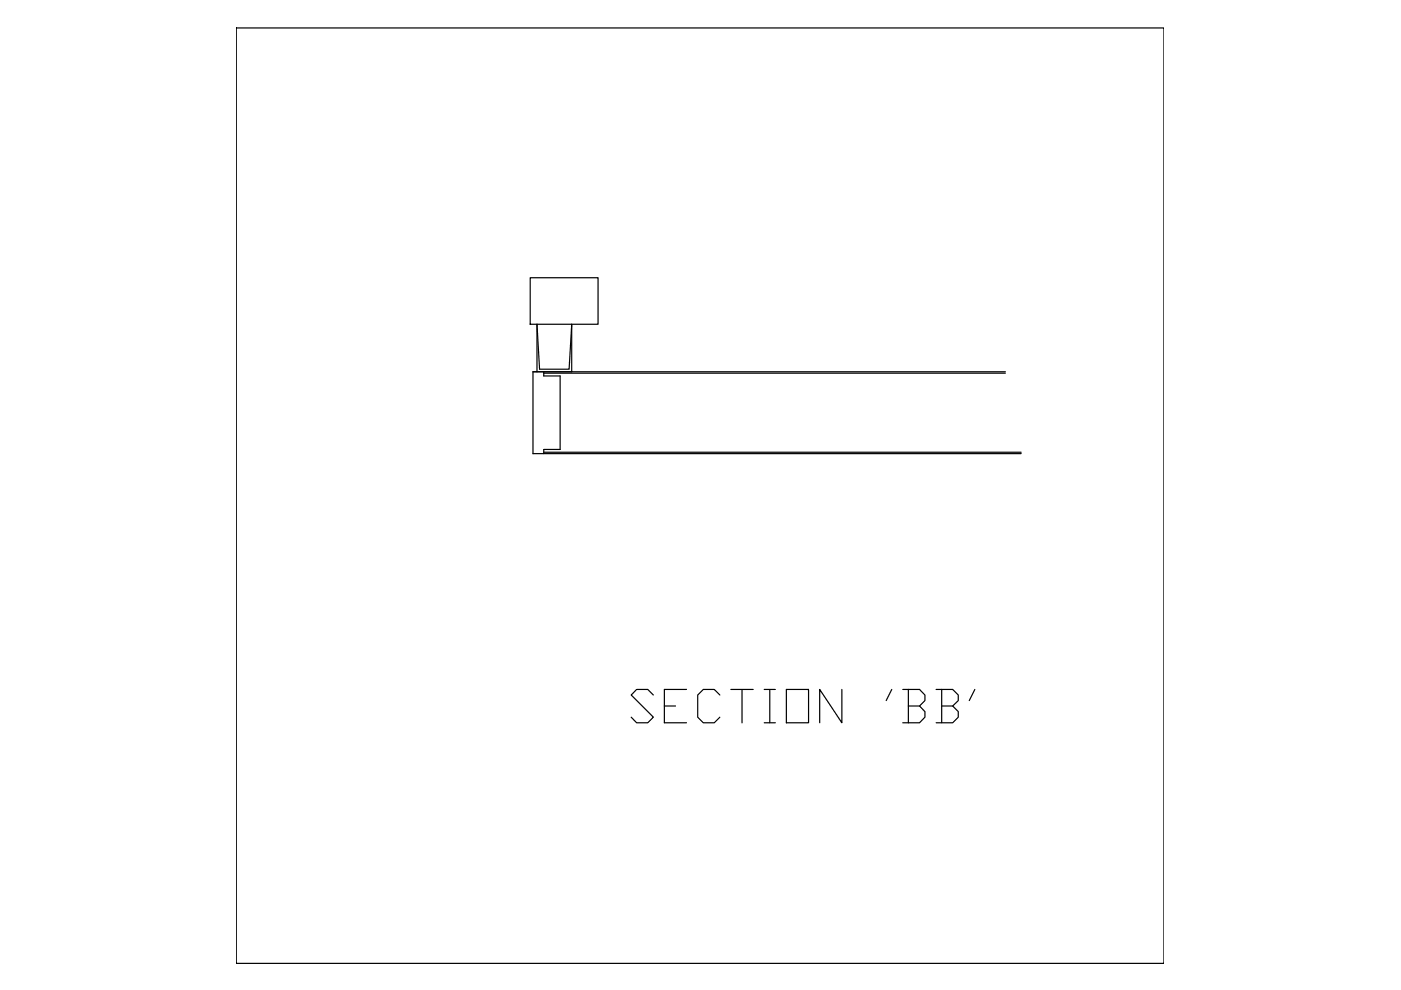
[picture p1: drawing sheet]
<svg xmlns="http://www.w3.org/2000/svg" width="297mm" height="210mm" viewBox="0 0 297 210" stroke-linecap="round" stroke-linejoin="round" font-family="sans-serif">
<!-- layer: 0 -->
<g fill="none" stroke="#000" stroke-width=".25">
<path d="M50.1 5.9h196.7v198.4h-196.7zM112.4 58.9h14.4v9.8h-14.4zM113.8 78.8v-10.1l.6 9.6h6.3l.5-9.6v10.1M115.3 78.8v.9h3.5v15.6h-3.5v.9M115.3 79.1h97.9M213.2 78.8h-100.2v17.4h103.5M115.3 95.9h101.2M138.5 147.4l-1.2-1.2h-2.3l-1.2 1.2 4.7 4.7-1.2 1.1h-2.3l-1.2-1.1M140.9 149.7h2.3M145.6 146.2h-4.7v7h4.7M152.6 147.4l-1.2-1.2h-2.3l-1.2 1.2v4.7l1.2 1.1h2.3l1.2-1.1M155 146.2h4.7"/>
<path d="M157.3 146.2v7M162 153.2h2.4M162 146.2h2.4M163.2 146.2v7M166.7 146.2h4.7v7h-4.7zM178.5 146.2v7l-4.7-7v7M189.1 146.2l-1.2 2.3M191.4 146.2h3.6l1.1 1.2v1.1l-1.1 1.2M192.6 149.7h2.4l1.1 1.2v1.2l-1.1 1.1h-3.6M192.6 146.2v7M198.5 146.2h3.5l1.2 1.2v1.1l-1.2 1.2M199.7 149.7h2.3l1.2 1.2v1.2l-1.2 1.1h-3.5"/>
<path d="M199.7 146.2v7M206.7 146.2l-1.2 2.3"/>
</g>
</svg>
